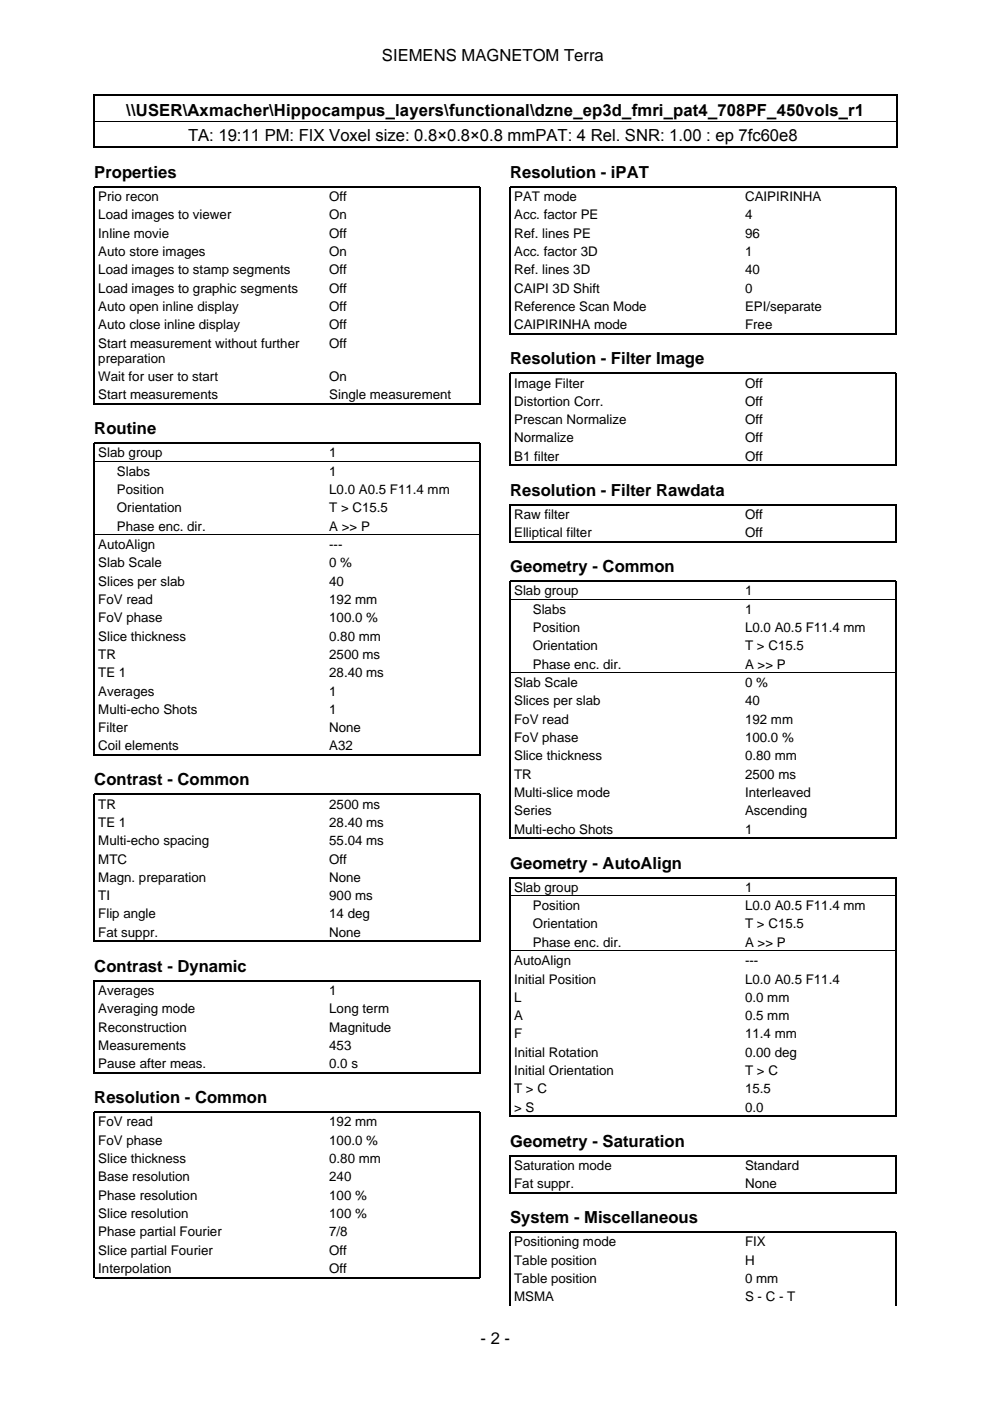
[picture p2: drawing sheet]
<svg xmlns="http://www.w3.org/2000/svg" width="210mm" height="297mm" viewBox="0 0 210 297" stroke-linecap="round" stroke-linejoin="round" font-family="sans-serif">
<defs><g id="words">
<g font-size="3.5">
<text x="81" y="12.9">SIEMENS MAGNETOM Terra</text>
<text x="26.8" y="24.6">\\USER\Axmacher\Hippocampus_layers\functional\dzne_ep3d_fmri_pat4_708PF_450vols_r1</text>
<text x="39.9" y="29.9">TA: 19:11 PM: FIX Voxel size: 0.8×0.8×0.8 mmPAT: 4 Rel. SNR: 1.00 : ep 7fc60e8</text>
<text x="20" y="37.7">Properties</text>
<text x="108.2" y="37.7">Resolution - iPAT</text>
<text x="108.2" y="77.2">Resolution - Filter Image</text>
<text x="20" y="92">Routine</text>
<text x="108.2" y="105.1">Resolution - Filter Rawdata</text>
<text x="108.2" y="121.3">Geometry - Common</text>
<text x="20" y="166.5">Contrast - Common</text>
<text x="108.2" y="184.1">Geometry - AutoAlign</text>
<text x="20" y="206">Contrast - Dynamic</text>
<text x="20" y="233.9">Resolution - Common</text>
<text x="108.2" y="243.1">Geometry - Saturation</text>
<text x="108.2" y="259.3">System - Miscellaneous</text>
<text x="101.9" y="284.9">- 2 -</text>
</g>
<g font-size="2.8">
<text x="20.8" y="42.6">Prio recon</text>
<text x="20.8" y="46.5">Load images to viewer</text>
<text x="69.8" y="42.6">Off</text>
<text x="69.8" y="46.5">On</text>
<text x="109" y="42.6">PAT mode</text>
<text x="109" y="46.5">Acc. factor PE</text>
<text x="158" y="42.6">CAIPIRINHA</text>
<text x="158" y="46.5">4</text>
<text x="20.8" y="50.4">Inline movie</text>
<text x="69.8" y="50.4">Off</text>
<text x="109" y="50.4">Ref. lines PE</text>
<text x="158" y="50.4">96</text>
<text x="20.8" y="54.3">Auto store images</text>
<text x="20.8" y="58.2">Load images to stamp segments</text>
<text x="69.8" y="54.3">On</text>
<text x="69.8" y="58.2">Off</text>
<text x="109" y="54.3">Acc. factor 3D</text>
<text x="109" y="58.2">Ref. lines 3D</text>
<text x="158" y="54.3">1</text>
<text x="158" y="58.2">40</text>
<text x="20.8" y="62.1">Load images to graphic segments</text>
<text x="20.8" y="65.9">Auto open inline display</text>
<text x="69.8" y="62.1">Off</text>
<text x="69.8" y="65.9">Off</text>
<text x="109" y="62.1">CAIPI 3D Shift</text>
<text x="109" y="65.9">Reference Scan Mode</text>
<text x="158" y="62.1">0</text>
<text x="158" y="65.9">EPI/separate</text>
<text x="20.8" y="69.8">Auto close inline display</text>
<text x="69.8" y="69.8">Off</text>
<text x="109" y="69.8">CAIPIRINHA mode</text>
<text x="158" y="69.8">Free</text>
<text x="20.8" y="73.7">Start measurement without further</text>
<text x="20.8" y="76.9">preparation</text>
<text x="69.8" y="73.7">Off</text>
<text x="20.8" y="80.7">Wait for user to start</text>
<text x="69.8" y="80.7">On</text>
<text x="109" y="82.2">Image Filter</text>
<text x="158" y="82.2">Off</text>
<text x="20.8" y="84.6">Start measurements</text>
<text x="69.8" y="84.6">Single measurement</text>
<text x="109" y="86">Distortion Corr.</text>
<text x="109" y="89.9">Prescan Normalize</text>
<text x="158" y="86">Off</text>
<text x="158" y="89.9">Off</text>
<text x="109" y="93.8">Normalize</text>
<text x="158" y="93.8">Off</text>
<text x="20.8" y="97">Slab group</text>
<text x="24.8" y="100.9">Slabs</text>
<text x="69.8" y="97">1</text>
<text x="69.8" y="100.9">1</text>
<text x="109" y="97.7">B1 filter</text>
<text x="158" y="97.7">Off</text>
<text x="24.8" y="104.8">Position</text>
<text x="69.8" y="104.8">L0.0 A0.5 F11.4 mm</text>
<text x="24.8" y="108.6">Orientation</text>
<text x="24.8" y="112.5">Phase enc. dir.</text>
<text x="69.8" y="108.6">T &gt; C15.5</text>
<text x="69.8" y="112.5">A &gt;&gt; P</text>
<text x="109" y="110">Raw filter</text>
<text x="109" y="113.9">Elliptical filter</text>
<text x="158" y="110">Off</text>
<text x="158" y="113.9">Off</text>
<text x="20.8" y="116.4">AutoAlign</text>
<text x="69.8" y="116.4">---</text>
<text x="20.8" y="120.3">Slab Scale</text>
<text x="20.8" y="124.2">Slices per slab</text>
<text x="69.8" y="120.3">0 %</text>
<text x="69.8" y="124.2">40</text>
<text x="20.8" y="128.1">FoV read</text>
<text x="20.8" y="131.9">FoV phase</text>
<text x="69.8" y="128.1">192 mm</text>
<text x="69.8" y="131.9">100.0 %</text>
<text x="109" y="126.3">Slab group</text>
<text x="113" y="130.2">Slabs</text>
<text x="158" y="126.3">1</text>
<text x="158" y="130.2">1</text>
<text x="20.8" y="135.8">Slice thickness</text>
<text x="69.8" y="135.8">0.80 mm</text>
<text x="113" y="134">Position</text>
<text x="113" y="137.9">Orientation</text>
<text x="158" y="134">L0.0 A0.5 F11.4 mm</text>
<text x="158" y="137.9">T &gt; C15.5</text>
<text x="20.8" y="139.7">TR</text>
<text x="20.8" y="143.6">TE 1</text>
<text x="69.8" y="139.7">2500 ms</text>
<text x="69.8" y="143.6">28.40 ms</text>
<text x="113" y="141.8">Phase enc. dir.</text>
<text x="158" y="141.8">A &gt;&gt; P</text>
<text x="20.8" y="147.5">Averages</text>
<text x="69.8" y="147.5">1</text>
<text x="109" y="145.7">Slab Scale</text>
<text x="109" y="149.6">Slices per slab</text>
<text x="158" y="145.7">0 %</text>
<text x="158" y="149.6">40</text>
<text x="20.8" y="151.3">Multi-echo Shots</text>
<text x="20.8" y="155.2">Filter</text>
<text x="69.8" y="151.3">1</text>
<text x="69.8" y="155.2">None</text>
<text x="109" y="153.5">FoV read</text>
<text x="158" y="153.5">192 mm</text>
<text x="20.8" y="159.1">Coil elements</text>
<text x="69.8" y="159.1">A32</text>
<text x="109" y="157.3">FoV phase</text>
<text x="109" y="161.2">Slice thickness</text>
<text x="158" y="157.3">100.0 %</text>
<text x="158" y="161.2">0.80 mm</text>
<text x="109" y="165.1">TR</text>
<text x="158" y="165.1">2500 ms</text>
<text x="20.8" y="171.4">TR</text>
<text x="69.8" y="171.4">2500 ms</text>
<text x="109" y="169">Multi-slice mode</text>
<text x="109" y="172.9">Series</text>
<text x="158" y="169">Interleaved</text>
<text x="158" y="172.9">Ascending</text>
<text x="20.8" y="175.3">TE 1</text>
<text x="20.8" y="179.2">Multi-echo spacing</text>
<text x="69.8" y="175.3">28.40 ms</text>
<text x="69.8" y="179.2">55.04 ms</text>
<text x="109" y="176.7">Multi-echo Shots</text>
<text x="158" y="176.7">1</text>
<text x="20.8" y="183.1">MTC</text>
<text x="69.8" y="183.1">Off</text>
<text x="20.8" y="187">Magn. preparation</text>
<text x="20.8" y="190.9">TI</text>
<text x="69.8" y="187">None</text>
<text x="69.8" y="190.9">900 ms</text>
<text x="109" y="189.1">Slab group</text>
<text x="158" y="189.1">1</text>
<text x="20.8" y="194.7">Flip angle</text>
<text x="69.8" y="194.7">14 deg</text>
<text x="113" y="193">Position</text>
<text x="113" y="196.8">Orientation</text>
<text x="158" y="193">L0.0 A0.5 F11.4 mm</text>
<text x="158" y="196.8">T &gt; C15.5</text>
<text x="20.8" y="198.6">Fat suppr.</text>
<text x="69.8" y="198.6">None</text>
<text x="113" y="200.7">Phase enc. dir.</text>
<text x="158" y="200.7">A &gt;&gt; P</text>
<text x="109" y="204.6">AutoAlign</text>
<text x="109" y="208.5">Initial Position</text>
<text x="158" y="204.6">---</text>
<text x="158" y="208.5">L0.0 A0.5 F11.4</text>
<text x="20.8" y="211">Averages</text>
<text x="20.8" y="214.8">Averaging mode</text>
<text x="69.8" y="211">1</text>
<text x="69.8" y="214.8">Long term</text>
<text x="109" y="212.4">L</text>
<text x="158" y="212.4">0.0 mm</text>
<text x="20.8" y="218.7">Reconstruction</text>
<text x="69.8" y="218.7">Magnitude</text>
<text x="109" y="216.3">A</text>
<text x="109" y="220.2">F</text>
<text x="158" y="216.3">0.5 mm</text>
<text x="158" y="220.2">11.4 mm</text>
<text x="20.8" y="222.6">Measurements</text>
<text x="20.8" y="226.5">Pause after meas.</text>
<text x="69.8" y="222.6">453</text>
<text x="69.8" y="226.5">0.0 s</text>
<text x="109" y="224">Initial Rotation</text>
<text x="109" y="227.9">Initial Orientation</text>
<text x="158" y="224">0.00 deg</text>
<text x="158" y="227.9">T &gt; C</text>
<text x="109" y="231.8">T &gt; C</text>
<text x="158" y="231.8">15.5</text>
<text x="20.8" y="238.8">FoV read</text>
<text x="69.8" y="238.8">192 mm</text>
<text x="109" y="235.7">&gt; S</text>
<text x="158" y="235.7">0.0</text>
<text x="20.8" y="242.7">FoV phase</text>
<text x="69.8" y="242.7">100.0 %</text>
<text x="20.8" y="246.6">Slice thickness</text>
<text x="20.8" y="250.5">Base resolution</text>
<text x="69.8" y="246.6">0.80 mm</text>
<text x="69.8" y="250.5">240</text>
<text x="109" y="248">Saturation mode</text>
<text x="109" y="251.9">Fat suppr.</text>
<text x="158" y="248">Standard</text>
<text x="158" y="251.9">None</text>
<text x="20.8" y="254.4">Phase resolution</text>
<text x="69.8" y="254.4">100 %</text>
<text x="20.8" y="258.2">Slice resolution</text>
<text x="20.8" y="262.1">Phase partial Fourier</text>
<text x="69.8" y="258.2">100 %</text>
<text x="69.8" y="262.1">7/8</text>
<text x="20.8" y="266">Slice partial Fourier</text>
<text x="20.8" y="269.9">Interpolation</text>
<text x="69.8" y="266">Off</text>
<text x="69.8" y="269.9">Off</text>
<text x="109" y="264.3">Positioning mode</text>
<text x="109" y="268.1">Table position</text>
<text x="158" y="264.3">FIX</text>
<text x="158" y="268.1">H</text>
<text x="109" y="272">Table position</text>
<text x="109" y="275.9">MSMA</text>
<text x="158" y="272">0 mm</text>
<text x="158" y="275.9">S - C - T</text>
</g>
</g></defs>
<g fill="none" stroke="#000" stroke-width=".26">
<path d="M19.9 20v11.3M20 20.2h170M20 31.2h170M190.1 20v11.3M108.2 70.9v-31.3h81.8v31.3M108.3 70.8h81.6M20 85.8v-46.2h81.8v46.2M20.1 85.6h81.6M108.2 98.8v-19.7h81.8v19.7M108.3 98.7h81.6M108.2 115v-8h81.8v8M108.3 114.9h81.6"/>
<path d="M20 160.2v-66.2h81.8v66.2M20.1 160.1h81.6M108.2 177.9v-54.7h81.8v54.7M108.3 177.7h81.6M20 199.7v-31.3h81.8v31.3M20.1 199.6h81.6M20 227.6v-19.7h81.8v19.7M20.1 227.5h81.6M108.2 236.8v-50.7h81.8v50.7M108.3 236.7h81.6M108.2 253v-8h81.8v8M108.3 252.9h81.6"/>
<path d="M20 271v-35.2h81.8v35.2M20.1 270.9h81.6M108.2 276.8v-15.6h81.8v15.6"/>
</g>
<path d="M20 25.7h170M20.1 97.8h81.6M20.1 113.4h81.6M108.3 127.1h81.6M108.3 142.7h81.6M108.3 190h81.6M108.3 201.6h81.6" fill="none" stroke="#000" stroke-width=".21"/>
<use href="#words"/>
</svg>
